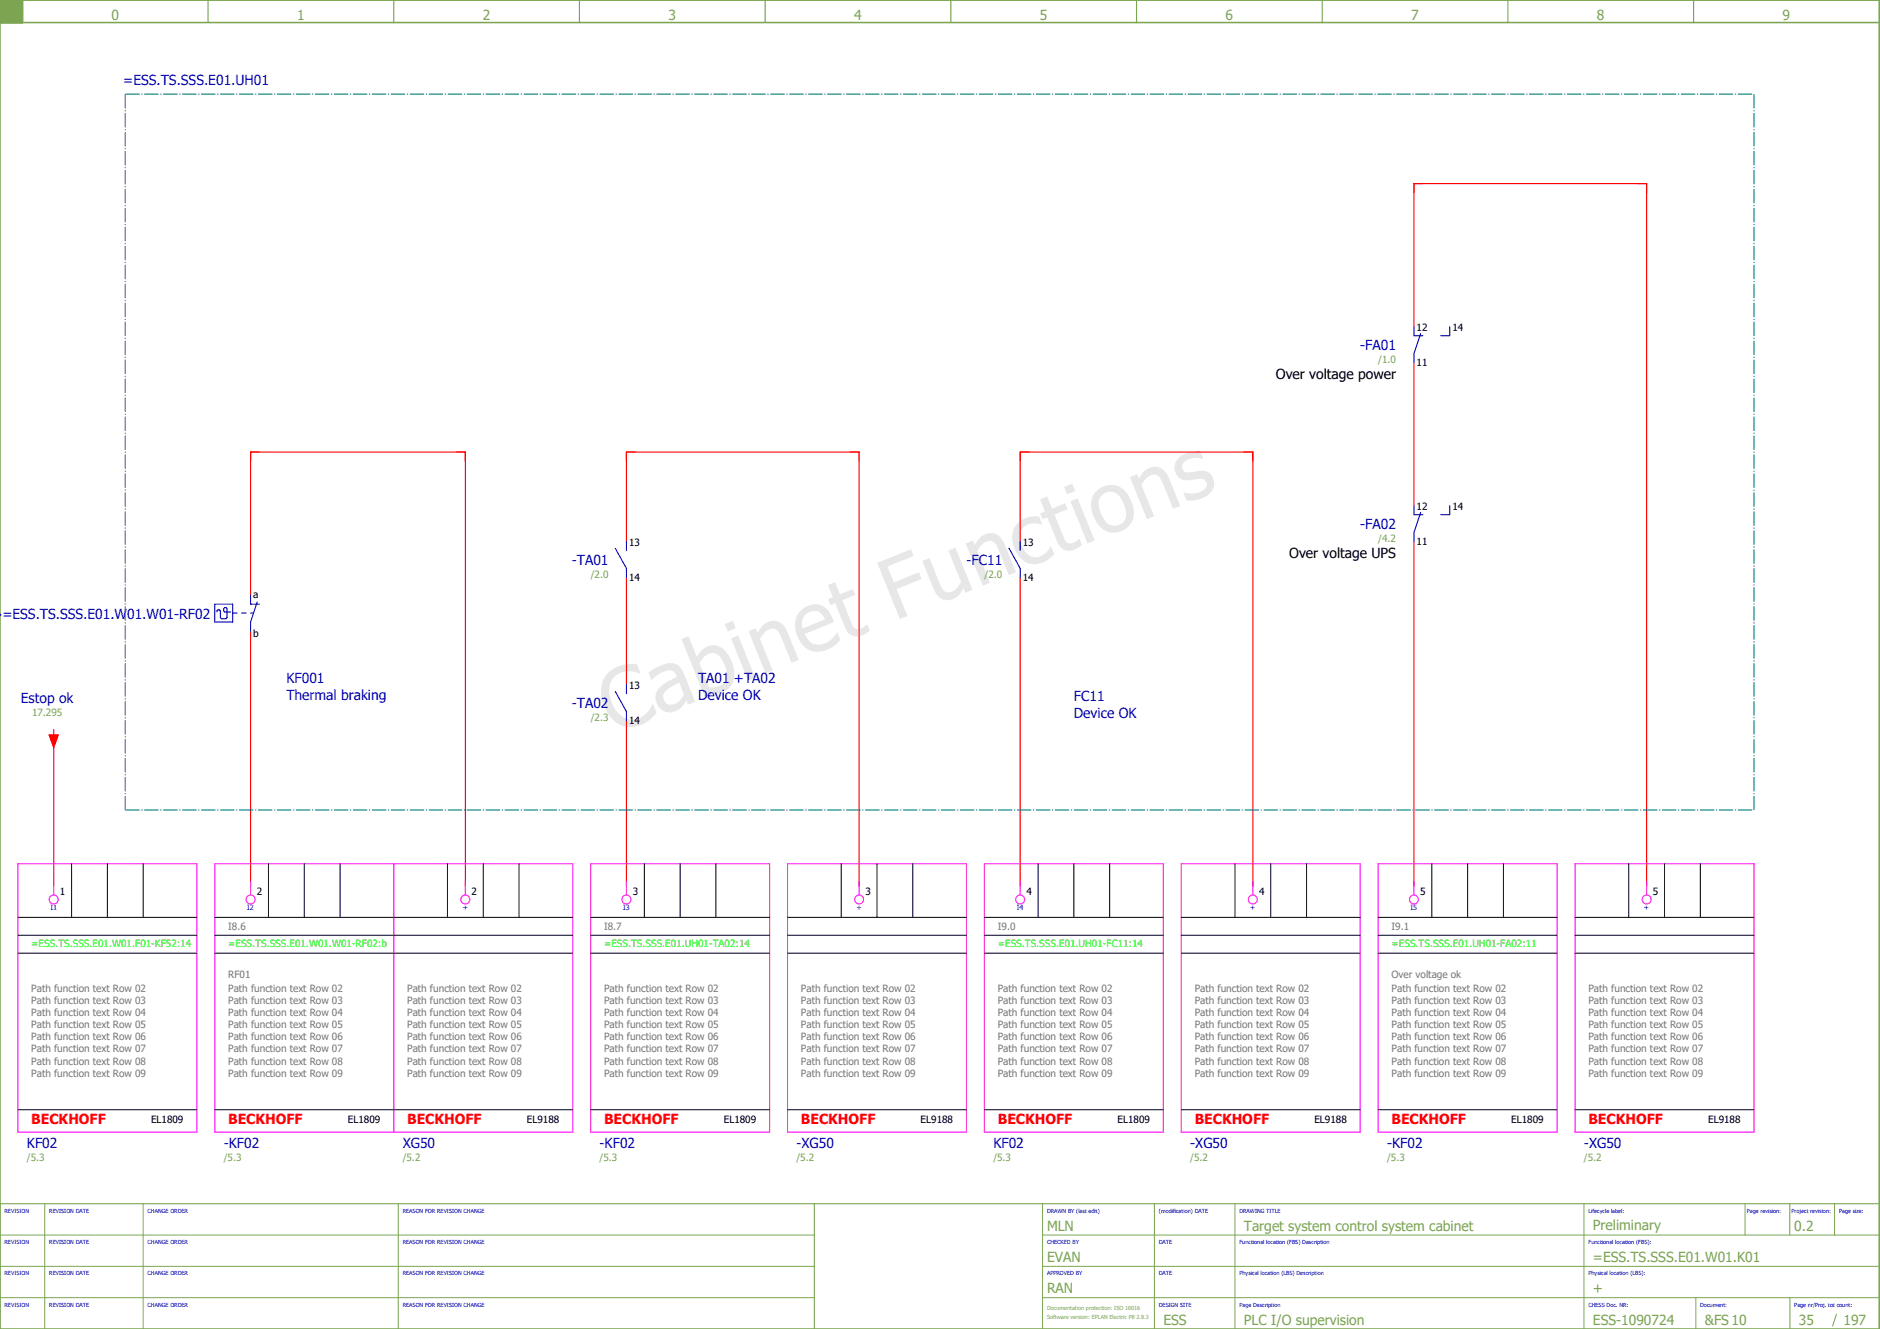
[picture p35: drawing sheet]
<svg xmlns="http://www.w3.org/2000/svg" width="420mm" height="297mm" viewBox="0 0 420 297" stroke-linecap="round" stroke-linejoin="round" font-family="sans-serif">
<defs><g id="words">
<text font-size="18.6" fill="#e7e7e7" x="137" y="164.3" transform="rotate(-22 137 164.3)">Cabinet Functions</text>
<g font-size="3.1" fill="#7ca552">
<text x="24.9" y="4.4">0</text>
<text x="66.4" y="4.4">1</text>
<text x="107.9" y="4.4">2</text>
<text x="149.4" y="4.4">3</text>
<text x="190.9" y="4.4">4</text>
<text x="232.4" y="4.4">5</text>
<text x="273.9" y="4.4">6</text>
<text x="315.4" y="4.4">7</text>
<text x="356.9" y="4.4">8</text>
<text x="398.4" y="4.4">9</text>
<text x="234" y="275">MLN</text>
<text x="278" y="275">Target system control system cabinet</text>
<text x="356" y="275">Preliminary</text>
<text x="401" y="275">0.2</text>
<text x="234" y="282">EVAN</text>
<text x="356" y="282">=ESS.TS.SSS.E01.W01.K01</text>
<text x="234" y="289">RAN</text>
<text x="356" y="289">+</text>
<text x="260" y="296">ESS</text>
<text x="278" y="296">PLC I/O supervision</text>
<text x="356" y="296">ESS-1090724</text>
<text x="381" y="296">&amp;FS 10</text>
<text x="402" y="296">35</text>
<text x="412" y="296">197</text>
</g>
<g font-size="3.1" fill="#00f">
<text x="27.5" y="19.1">=ESS.TS.SSS.E01.UH01</text>
<text x="304" y="78.3">-FA01</text>
<text x="304" y="118.3">-FA02</text>
<text x="127.8" y="126.3">-TA01</text>
<text x="216" y="126.3">-FC11</text>
<text x=".5" y="138.3">=ESS.TS.SSS.E01.W01.W01-RF02</text>
<text x="64" y="152.6">KF001</text>
<text x="156" y="152.6">TA01 +TA02</text>
<text x="4.7" y="157.2">Estop ok</text>
<text x="64" y="156.4">Thermal braking</text>
<text x="127.8" y="158.3">-TA02</text>
<text x="156" y="156.4">Device OK</text>
<text x="240" y="156.6">FC11</text>
<text x="240" y="160.4">Device OK</text>
<text x="6" y="256.5">KF02</text>
<text x="50" y="256.5">-KF02</text>
<text x="90" y="256.5">XG50</text>
<text x="134" y="256.5">-KF02</text>
<text x="178" y="256.5">-XG50</text>
<text x="222" y="256.5">KF02</text>
<text x="266" y="256.5">-XG50</text>
<text x="310" y="256.5">-KF02</text>
<text x="354" y="256.5">-XG50</text>
</g>
<g font-size="3.1">
<text x="285.1" y="84.7">Over voltage power</text>
<text x="288.1" y="124.7">Over voltage UPS</text>
</g>
<g font-size="3.1" fill="#f00">
<text x="7" y="251.3">BECKHOFF</text>
<text x="51" y="251.3">BECKHOFF</text>
<text x="91" y="251.3">BECKHOFF</text>
<text x="135" y="251.3">BECKHOFF</text>
<text x="179" y="251.3">BECKHOFF</text>
<text x="223" y="251.3">BECKHOFF</text>
<text x="267" y="251.3">BECKHOFF</text>
<text x="311" y="251.3">BECKHOFF</text>
<text x="355" y="251.3">BECKHOFF</text>
</g>
<g font-size="2.2">
<text x="316.6" y="74">12</text>
<text x="324.6" y="74">14</text>
<text x="316.6" y="81.9">11</text>
<text x="316.6" y="114">12</text>
<text x="324.6" y="114">14</text>
<text x="140.6" y="122">13</text>
<text x="228.6" y="122">13</text>
<text x="316.6" y="121.9">11</text>
<text x="140.6" y="129.9">14</text>
<text x="228.6" y="129.9">14</text>
<text x="56.6" y="133.6">a</text>
<text x="56.6" y="142.3">b</text>
<text x="140.6" y="154">13</text>
<text x="140.6" y="161.9">14</text>
<text x="13.4" y="200">1</text>
<text x="57.4" y="200">2</text>
<text x="105.4" y="200">2</text>
<text x="141.4" y="200">3</text>
<text x="193.4" y="200">3</text>
<text x="229.4" y="200">4</text>
<text x="281.4" y="200">4</text>
<text x="317.4" y="200">5</text>
<text x="369.4" y="200">5</text>
<text x="33.7" y="250.9">EL1809</text>
<text x="77.8" y="250.9">EL1809</text>
<text x="117.7" y="250.9">EL9188</text>
<text x="161.8" y="250.9">EL1809</text>
<text x="205.7" y="250.9">EL9188</text>
<text x="249.8" y="250.9">EL1809</text>
<text x="293.7" y="250.9">EL9188</text>
<text x="337.7" y="250.9">EL1809</text>
<text x="381.8" y="250.9">EL9188</text>
</g>
<g font-size="2.2" fill="#7ca552">
<text x="308" y="81.2">/1.0</text>
<text x="308" y="121.2">/4.2</text>
<text x="132" y="129.2">/2.0</text>
<text x="220" y="129.2">/2.0</text>
<text x="7.2" y="160">17.295</text>
<text x="132" y="161.2">/2.3</text>
<text x="6" y="259.4">/5.3</text>
<text x="50" y="259.4">/5.3</text>
<text x="90" y="259.4">/5.2</text>
<text x="134" y="259.4">/5.3</text>
<text x="178" y="259.4">/5.2</text>
<text x="222" y="259.4">/5.3</text>
<text x="266" y="259.4">/5.2</text>
<text x="310" y="259.4">/5.3</text>
<text x="354" y="259.4">/5.2</text>
</g>
<g font-size="2.2" fill="#767676">
<text x="51" y="207.9">I8.6</text>
<text x="135" y="207.9">I8.7</text>
<text x="223" y="207.9">I9.0</text>
<text x="311" y="207.9">I9.1</text>
<text x="7" y="221.7">Path function text Row 02</text>
<text x="51" y="221.7">Path function text Row 02</text>
<text x="51" y="218.6">RF01</text>
<text x="91" y="221.7">Path function text Row 02</text>
<text x="135" y="221.7">Path function text Row 02</text>
<text x="179" y="221.7">Path function text Row 02</text>
<text x="223" y="221.7">Path function text Row 02</text>
<text x="267" y="221.7">Path function text Row 02</text>
<text x="311" y="221.7">Path function text Row 02</text>
<text x="311" y="218.6">Over voltage ok</text>
<text x="355" y="221.7">Path function text Row 02</text>
<text x="7" y="224.4">Path function text Row 03</text>
<text x="7" y="227.1">Path function text Row 04</text>
<text x="51" y="224.4">Path function text Row 03</text>
<text x="51" y="227.1">Path function text Row 04</text>
<text x="91" y="224.4">Path function text Row 03</text>
<text x="91" y="227.1">Path function text Row 04</text>
<text x="135" y="224.4">Path function text Row 03</text>
<text x="135" y="227.1">Path function text Row 04</text>
<text x="179" y="224.4">Path function text Row 03</text>
<text x="179" y="227.1">Path function text Row 04</text>
<text x="223" y="224.4">Path function text Row 03</text>
<text x="223" y="227.1">Path function text Row 04</text>
<text x="267" y="224.4">Path function text Row 03</text>
<text x="267" y="227.1">Path function text Row 04</text>
<text x="311" y="224.4">Path function text Row 03</text>
<text x="311" y="227.1">Path function text Row 04</text>
<text x="355" y="224.4">Path function text Row 03</text>
<text x="355" y="227.1">Path function text Row 04</text>
<text x="7" y="229.8">Path function text Row 05</text>
<text x="7" y="232.5">Path function text Row 06</text>
<text x="51" y="229.8">Path function text Row 05</text>
<text x="51" y="232.5">Path function text Row 06</text>
<text x="91" y="229.8">Path function text Row 05</text>
<text x="91" y="232.5">Path function text Row 06</text>
<text x="135" y="229.8">Path function text Row 05</text>
<text x="135" y="232.5">Path function text Row 06</text>
<text x="179" y="229.8">Path function text Row 05</text>
<text x="179" y="232.5">Path function text Row 06</text>
<text x="223" y="229.8">Path function text Row 05</text>
<text x="223" y="232.5">Path function text Row 06</text>
<text x="267" y="229.8">Path function text Row 05</text>
<text x="267" y="232.5">Path function text Row 06</text>
<text x="311" y="229.8">Path function text Row 05</text>
<text x="311" y="232.5">Path function text Row 06</text>
<text x="355" y="229.8">Path function text Row 05</text>
<text x="355" y="232.5">Path function text Row 06</text>
<text x="7" y="235.2">Path function text Row 07</text>
<text x="7" y="237.9">Path function text Row 08</text>
<text x="51" y="235.2">Path function text Row 07</text>
<text x="51" y="237.9">Path function text Row 08</text>
<text x="91" y="235.2">Path function text Row 07</text>
<text x="91" y="237.9">Path function text Row 08</text>
<text x="135" y="235.2">Path function text Row 07</text>
<text x="135" y="237.9">Path function text Row 08</text>
<text x="179" y="235.2">Path function text Row 07</text>
<text x="179" y="237.9">Path function text Row 08</text>
<text x="223" y="235.2">Path function text Row 07</text>
<text x="223" y="237.9">Path function text Row 08</text>
<text x="267" y="235.2">Path function text Row 07</text>
<text x="267" y="237.9">Path function text Row 08</text>
<text x="311" y="235.2">Path function text Row 07</text>
<text x="311" y="237.9">Path function text Row 08</text>
<text x="355" y="235.2">Path function text Row 07</text>
<text x="355" y="237.9">Path function text Row 08</text>
<text x="7" y="240.6">Path function text Row 09</text>
<text x="51" y="240.6">Path function text Row 09</text>
<text x="91" y="240.6">Path function text Row 09</text>
<text x="135" y="240.6">Path function text Row 09</text>
<text x="179" y="240.6">Path function text Row 09</text>
<text x="223" y="240.6">Path function text Row 09</text>
<text x="267" y="240.6">Path function text Row 09</text>
<text x="311" y="240.6">Path function text Row 09</text>
<text x="355" y="240.6">Path function text Row 09</text>
</g>
<g font-size="2.2" fill="#0f0">
<text x="7" y="211.7">=ESS.TS.SSS.E01.W01.F01-KF52:14</text>
<text x="51" y="211.7">=ESS.TS.SSS.E01.W01.W01-RF02:b</text>
<text x="135" y="211.7">=ESS.TS.SSS.E01.UH01-TA02:14</text>
<text x="223" y="211.7">=ESS.TS.SSS.E01.UH01-FC11:14</text>
<text x="311" y="211.7">=ESS.TS.SSS.E01.UH01-FA02:11</text>
</g>
<g font-size="1.6" fill="#00f">
<text x="11.3" y="203.5">I1</text>
<text x="55.3" y="203.5">I2</text>
<text x="103.4" y="203.5">+</text>
<text x="139.3" y="203.5">I3</text>
<text x="191.4" y="203.5">+</text>
<text x="227.3" y="203.5">I4</text>
<text x="279.4" y="203.5">+</text>
<text x="315.3" y="203.5">I5</text>
<text x="367.4" y="203.5">+</text>
</g>
<g font-size="1.2" fill="#00f">
<text x="1" y="271">REVISION</text>
<text x="11" y="271">REVISION DATE</text>
<text x="33" y="271">CHANGE ORDER</text>
<text x="90" y="271">REASON FOR REVISION CHANGE</text>
<text x="234" y="271">DRAWN BY (last edit)</text>
<text x="259" y="271">(modification) DATE</text>
<text x="277" y="271">DRAWING TITLE</text>
<text x="355" y="271">Lifecycle label:</text>
<text x="390.4" y="271">Page revision:</text>
<text x="400.4" y="271">Project revision:</text>
<text x="411" y="271">Page size:</text>
<text x="1" y="278">REVISION</text>
<text x="11" y="278">REVISION DATE</text>
<text x="33" y="278">CHANGE ORDER</text>
<text x="90" y="278">REASON FOR REVISION CHANGE</text>
<text x="234" y="278">CHECKED BY</text>
<text x="259" y="278">DATE</text>
<text x="277" y="278">Functional location (FBS) Description</text>
<text x="355" y="278">Functional location (FBS):</text>
<text x="1" y="285">REVISION</text>
<text x="11" y="285">REVISION DATE</text>
<text x="33" y="285">CHANGE ORDER</text>
<text x="90" y="285">REASON FOR REVISION CHANGE</text>
<text x="234" y="285">APPROVED BY</text>
<text x="259" y="285">DATE</text>
<text x="277" y="285">Physical location (LBS) Description</text>
<text x="355" y="285">Physical location (LBS):</text>
<text x="1" y="292">REVISION</text>
<text x="11" y="292">REVISION DATE</text>
<text x="33" y="292">CHANGE ORDER</text>
<text x="90" y="292">REASON FOR REVISION CHANGE</text>
<text x="259" y="292">DESIGN SITE</text>
<text x="277" y="292">Page Description</text>
<text x="355" y="292">CHESS Doc. NR:</text>
<text x="380" y="292">Document:</text>
<text x="401" y="292">Page nr/Proj. tot count:</text>
</g>
<g font-size="1.2" fill="#7ca552">
<text x="234" y="292.8">Documentation protection: ISO 16016</text>
<text x="234" y="294.8">Software version: EPLAN Electric P8 2.8.3</text>
</g>
</g></defs>
<path d="M0 5h420M0 0h420v297h-420zM5 0v5" fill="none" stroke="#7ca552" stroke-width=".35"/>
<path d="M0 5h5M46.5 0v5M88 0v5M129.5 0v5M171 0v5M212.5 0v5M254 0v5M295.5 0v5M337 0v5M378.5 0v5M182 269v28M420 269h-420v28" fill="none" stroke="#7ca552" stroke-width=".25"/>
<path d="M0 0h5v5h-5z" fill="#7ca552" stroke="#7ca552" stroke-width=".22"/>
<g fill="none" stroke="#7ca552" stroke-width=".22">
<path d="M0 276h182M10 269v28M32 269v28M89 269v28M233 276h187M233 269v28M258 269v28M276 269v28M354 269v28M390 269v7M400 269v7M410 269v7"/>
<path d="M0 283h182M0 290h182M233 283h187M233 290h187M379 290v7M400 290v7M410.4 293.6l-.8 2.8"/>
</g>
<g fill="none" stroke="#f00" stroke-width=".25">
<path d="M316 73v-32h52v157M316 81v32M56 133v-32h48v97M140 121v-20h52v97M140 129v24M228 121v-20h52v97M228 129v69M316 121v77M56 141v57M11 164.3h2l-1 2.7zM12 163v1.3M12 166v32"/>
<path d="M140 161v37"/>
</g>
<g fill="none" stroke="#f0f" stroke-width=".25">
<path d="M4 193h40v60h-40zM12 197v3M48 193h80v60h-80zM56 197v3M88 193v60M104 197v3M132 193h40v60h-40zM140 197v3M176 193h40v60h-40zM192 197v3M220 193h40v60h-40zM228 197v3"/>
<path d="M264 193h40v60h-40zM280 197v3M308 193h40v60h-40zM316 197v3M352 193h40v60h-40zM368 197v3"/>
<circle cx="12" cy="201" r="1"/>
<circle cx="56" cy="201" r="1"/>
<circle cx="104" cy="201" r="1"/>
<circle cx="140" cy="201" r="1"/>
<circle cx="192" cy="201" r="1"/>
<circle cx="228" cy="201" r="1"/>
<circle cx="280" cy="201" r="1"/>
<circle cx="316" cy="201" r="1"/>
<circle cx="368" cy="201" r="1"/>
</g>
<g fill="none" stroke="#000" stroke-width=".22">
<path d="M16 193v12M24 193v12M32 193v12M60 193v12M68 193v12M76 193v12M100 193v12M108 193v12M116 193v12M144 193v12M152 193v12M160 193v12"/>
<path d="M188 193v12M196 193v12M204 193v12M232 193v12M240 193v12M248 193v12M276 193v12M284 193v12M292 193v12M320 193v12M328 193v12M336 193v12"/>
<path d="M364 193v12M372 193v12M380 193v12M4 205h40M4 213h40M4 209h40M48 205h80M48 213h80M48 209h80M132 205h40M132 213h40M132 209h40"/>
<path d="M176 205h40M176 213h40M176 209h40M220 205h40M220 213h40M220 209h40M264 205h40M264 213h40M264 209h40M308 205h40M308 213h40M308 209h40"/>
<path d="M352 205h40M352 213h40M352 209h40M4 248h40M48 248h80M132 248h40M176 248h40M220 248h40M264 248h40M308 248h40M352 248h40"/>
</g>
<g fill="none" stroke="#00f" stroke-width=".25">
<path d="M316 73v2h2M317.5 74.5l-1.5 4.5v2M324 73v2h-2M316 113v2h2M317.5 114.5l-1.5 4.5v2M324 113v2h-2M48 135h4v4h-4zM48.5 136.8v-.3l.3-.2h.2l.2 .2v1.5l.3 .3h1l.2-.3v-2l-.2-.2h-.2l-.3 .2v.5l.3 .3h1.2M52 137h1M54 137h1M56 133v2h2M56 137h.7"/>
<path d="M56 139v2M57.5 134.5l-1.5 4.5M137.5 122.5l2.5 4.5v2M140 121v2M225.5 122.5l2.5 4.5v2M228 121v2M137.5 154.5l2.5 4.5v2M140 153v2"/>
</g>
<path d="M28 21h364M28 21v160M392 21v160M28 181h364" fill="none" stroke="#007f7f" stroke-width=".25" stroke-dasharray="3.2 .4 .3 .4" stroke-linecap="butt"/>
<path d="M11 164.3h2l-1 2.7z" fill="#f00" stroke="#f00" stroke-width=".22"/>
<use href="#words"/>
</svg>
